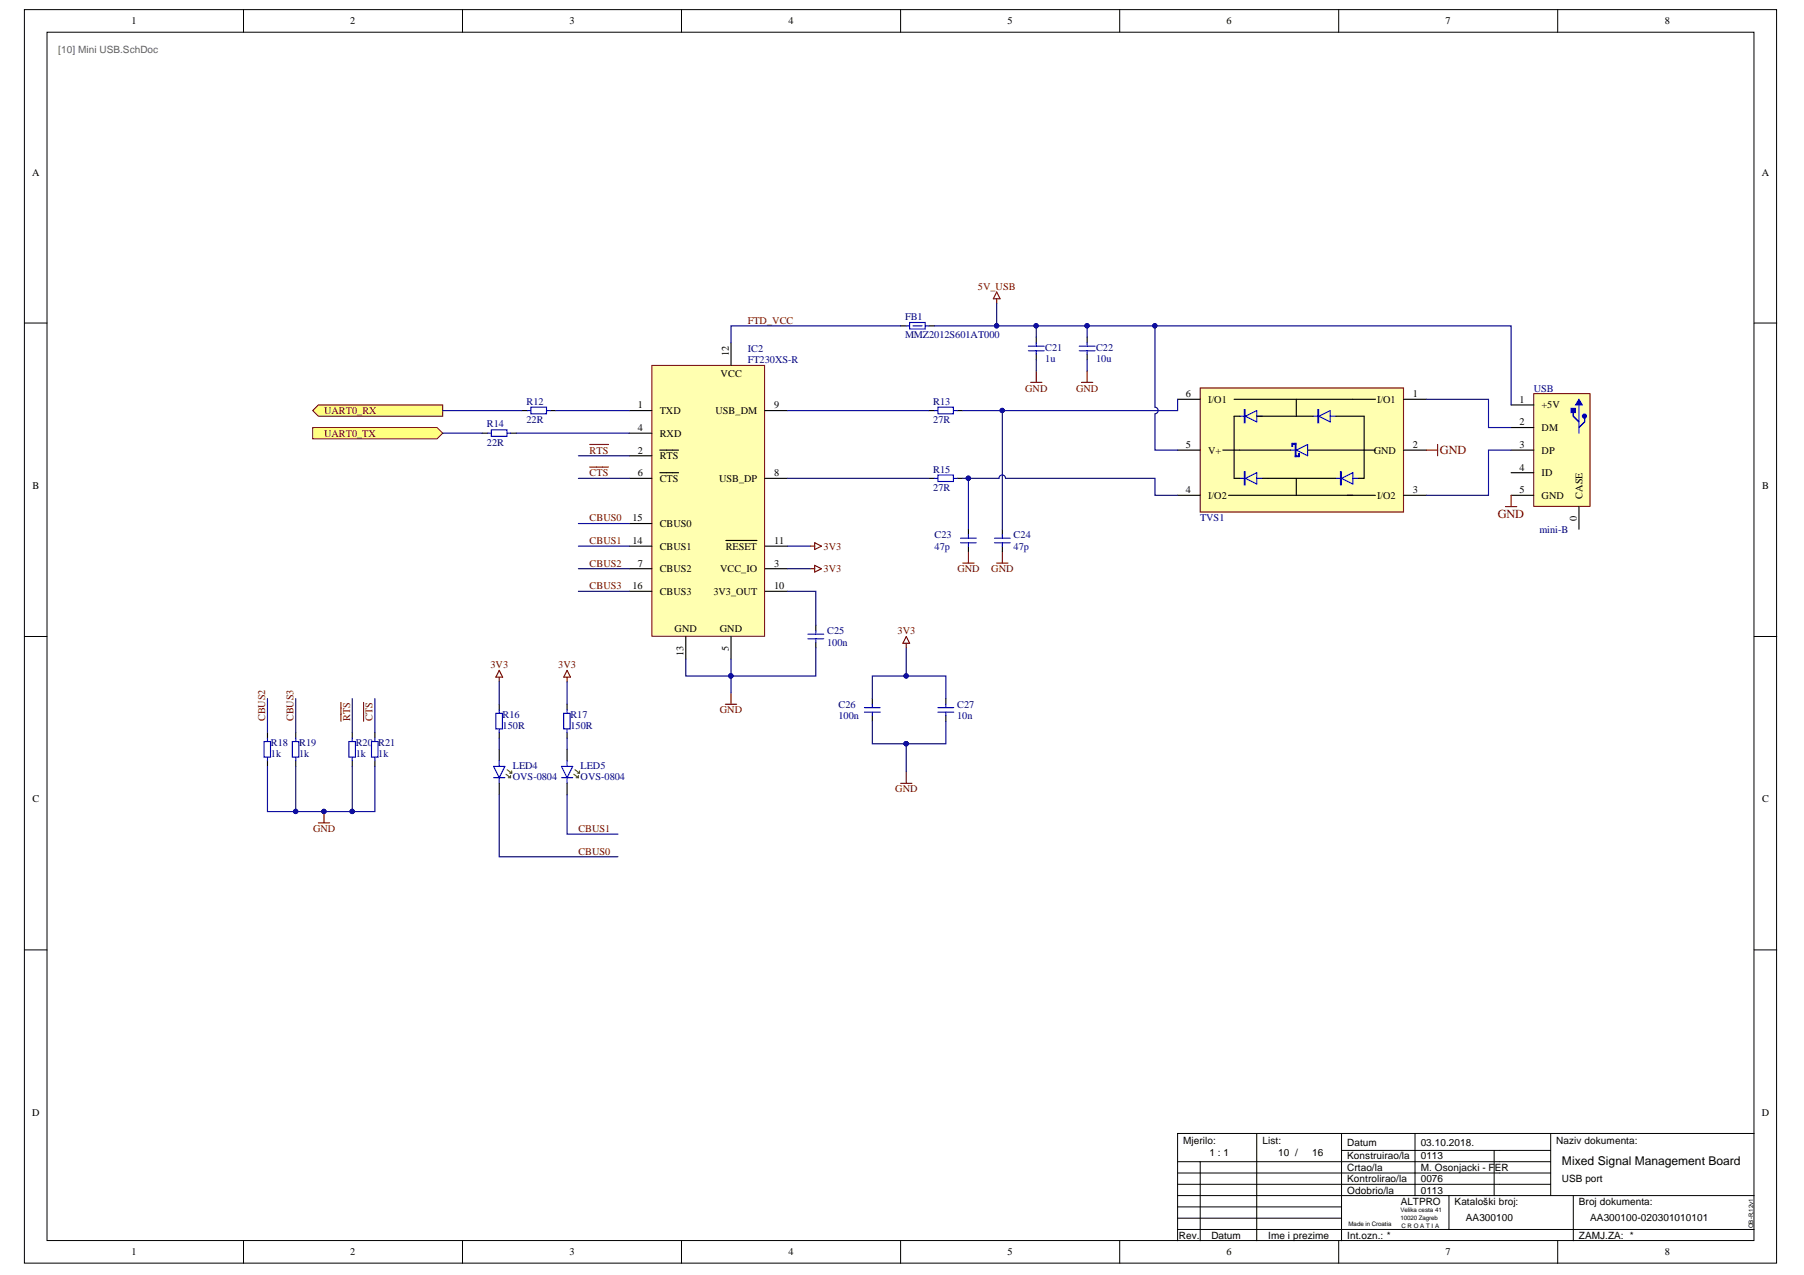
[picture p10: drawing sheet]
<svg xmlns="http://www.w3.org/2000/svg" width="297mm" height="210mm" viewBox="0 0 297 210" stroke-linecap="round" stroke-linejoin="round" font-family="sans-serif">
<defs><g id="words">
<g font-size="2" fill="#800000">
<text x="237.1" y="74.8">GND</text>
<text x="246.6" y="85.2">GND</text>
</g>
<text font-size="2" x="257.2" y="191.8">Mixed Signal Management Board</text>
<g font-size="1.7">
<text x="21.7" y="4">1</text>
<text x="57.7" y="4">2</text>
<text x="93.7" y="4">3</text>
<text x="129.8" y="4">4</text>
<text x="165.9" y="4">5</text>
<text x="202" y="4">6</text>
<text x="238" y="4">7</text>
<text x="274.1" y="4">8</text>
<text x="5.3" y="28.9">A</text>
<text x="290.1" y="28.9">A</text>
<text x="120" y="58.7" transform="rotate(-90 120 58.7)">12</text>
<text x="118.7" y="62">VCC</text>
<text x="195.3" y="65.4">6</text>
<text x="232.6" y="65.4">1</text>
<text x="105" y="67.2">1</text>
<text x="105" y="71">4</text>
<text x="108.6" y="68.2">TXD</text>
<text x="108.6" y="71.9">RXD</text>
<text x="117.8" y="68.2">USB_DM</text>
<text x="127.5" y="67.2">9</text>
<text x="198.9" y="66.3">I/O1</text>
<text x="226.7" y="66.3">I/O1</text>
<text x="250.2" y="66.3">1</text>
<text x="250.2" y="70">2</text>
<text x="253.8" y="67.2">+5V</text>
<text x="253.8" y="71">DM</text>
<text x="105" y="74.7">2</text>
<text x="108.6" y="75.6">RTS</text>
<text x="195.3" y="73.8">5</text>
<text x="198.9" y="74.7">V+</text>
<text x="226.2" y="74.7">GND</text>
<text x="232.6" y="73.8">2</text>
<text x="250.2" y="73.8">3</text>
<text x="250.2" y="77.5">4</text>
<text x="253.8" y="74.7">DP</text>
<text x="5.3" y="80.5">B</text>
<text x="105" y="78.4">6</text>
<text x="108.6" y="79.3">CTS</text>
<text x="118.4" y="79.3">USB_DP</text>
<text x="127.5" y="78.4">8</text>
<text x="195.3" y="81.2">4</text>
<text x="198.9" y="82.1">I/O2</text>
<text x="226.7" y="82.1">I/O2</text>
<text x="232.6" y="81.2">3</text>
<text x="250.2" y="81.2">5</text>
<text x="253.8" y="78.4">ID</text>
<text x="253.8" y="82.1">GND</text>
<text x="260.6" y="82.1" transform="rotate(-90 260.6 82.1)">CASE</text>
<text x="290.1" y="80.5">B</text>
<text x="104.2" y="89.6">14</text>
<text x="104.2" y="85.8">15</text>
<text x="108.6" y="86.8">CBUS0</text>
<text x="127.5" y="89.6">11</text>
<text x="259.6" y="85.7" transform="rotate(-90 259.6 85.7)">0</text>
<text x="105" y="93.3">7</text>
<text x="108.6" y="94.2">CBUS2</text>
<text x="108.6" y="90.5">CBUS1</text>
<text x="118.6" y="94.2">VCC_IO</text>
<text x="119.5" y="90.5">RESET</text>
<text x="127.5" y="93.3">3</text>
<text x="104.2" y="97">16</text>
<text x="108.6" y="97.9">CBUS3</text>
<text x="117.5" y="97.9">3V3_OUT</text>
<text x="127.5" y="97">10</text>
<text x="111.1" y="104">GND</text>
<text x="112.6" y="108" transform="rotate(-90 112.6 108)">13</text>
<text x="118.5" y="104">GND</text>
<text x="120" y="107.1" transform="rotate(-90 120 107.1)">5</text>
<text x="5.3" y="132.1">C</text>
<text x="290.1" y="132.1">C</text>
<text x="5.3" y="183.7">D</text>
<text x="290.1" y="183.7">D</text>
<text x="21.7" y="206.7">1</text>
<text x="57.7" y="206.7">2</text>
<text x="93.7" y="206.7">3</text>
<text x="129.8" y="206.7">4</text>
<text x="165.9" y="206.7">5</text>
<text x="202" y="206.7">6</text>
<text x="238" y="206.7">7</text>
<text x="274.1" y="206.7">8</text>
</g>
<g font-size="1.7" fill="#800000">
<text x="161" y="47.7">5V_USB</text>
<text x="123.1" y="53.3">FTD_VCC</text>
<text x="168.8" y="64.5">GND</text>
<text x="177.2" y="64.5">GND</text>
<text x="53.4" y="71.9">UART0_TX</text>
<text x="53.4" y="68.2">UART0_RX</text>
<text x="97.1" y="74.7">RTS</text>
<text x="97.1" y="78.4">CTS</text>
<text x="97.1" y="89.6">CBUS1</text>
<text x="97.1" y="85.8">CBUS0</text>
<text x="97.1" y="93.3">CBUS2</text>
<text x="135.6" y="94.2">3V3</text>
<text x="135.6" y="90.5">3V3</text>
<text x="157.6" y="94.2">GND</text>
<text x="163.2" y="94.2">GND</text>
<text x="97.1" y="97">CBUS3</text>
<text x="147.8" y="104.4">3V3</text>
<text x="80.8" y="110">3V3</text>
<text x="91.9" y="110">3V3</text>
<text x="43.7" y="118.7" transform="rotate(-90 43.7 118.7)">CBUS2</text>
<text x="48.3" y="118.7" transform="rotate(-90 48.3 118.7)">CBUS3</text>
<text x="57.6" y="118.7" transform="rotate(-90 57.6 118.7)">RTS</text>
<text x="61.4" y="118.7" transform="rotate(-90 61.4 118.7)">CTS</text>
<text x="118.5" y="117.4">GND</text>
<text x="147.4" y="130.4">GND</text>
<text x="51.5" y="137">GND</text>
<text x="95.2" y="137">CBUS1</text>
<text x="95.2" y="140.7">CBUS0</text>
</g>
<g font-size="1.7" fill="#000080">
<text x="149" y="52.7">FB1</text>
<text x="123.1" y="58">IC2</text>
<text x="123.1" y="59.8">FT230XS-R</text>
<text x="149" y="55.7">MMZ2012S601AT000</text>
<text x="172.1" y="57.7">C21</text>
<text x="172.1" y="59.6">1u</text>
<text x="180.5" y="57.7">C22</text>
<text x="180.5" y="59.6">10u</text>
<text x="252.5" y="64.5">USB</text>
<text x="80.2" y="70.4">R14</text>
<text x="86.7" y="66.7">R12</text>
<text x="86.7" y="69.7">22R</text>
<text x="153.7" y="66.7">R13</text>
<text x="153.7" y="69.7">27R</text>
<text x="80.2" y="73.4">22R</text>
<text x="153.7" y="77.9">R15</text>
<text x="153.7" y="80.8">27R</text>
<text x="153.9" y="88.6">C23</text>
<text x="166.9" y="88.6">C24</text>
<text x="197.6" y="85.8">TVS1</text>
<text x="253.5" y="87.7">mini-B</text>
<text x="153.9" y="90.5">47p</text>
<text x="166.9" y="90.5">47p</text>
<text x="136.2" y="104.4">C25</text>
<text x="136.2" y="106.3">100n</text>
<text x="82.8" y="118.2">R16</text>
<text x="93.9" y="118.2">R17</text>
<text x="138.1" y="116.5">C26</text>
<text x="138.1" y="118.4">100n</text>
<text x="157.6" y="116.5">C27</text>
<text x="157.6" y="118.4">10n</text>
<text x="44.6" y="122.8">R18</text>
<text x="44.6" y="124.7">1k</text>
<text x="49.3" y="122.8">R19</text>
<text x="49.3" y="124.7">1k</text>
<text x="58.6" y="122.8">R20</text>
<text x="58.6" y="124.7">1k</text>
<text x="62.3" y="122.8">R21</text>
<text x="62.3" y="124.7">1k</text>
<text x="82.8" y="120">150R</text>
<text x="93.9" y="120">150R</text>
<text x="84.4" y="126.6">LED4</text>
<text x="84.4" y="128.4">OVS-0804</text>
<text x="95.6" y="126.6">LED5</text>
<text x="95.6" y="128.4">OVS-0804</text>
</g>
<text font-size="1.6" fill="#606060" x="9.6" y="8.7">[10] Mini USB.SchDoc</text>
<g font-size="1.6">
<text x="194.8" y="188.3">Mjerilo:</text>
<text x="199.1" y="190.3">1 : 1</text>
<text x="207.9" y="188.3">List:</text>
<text x="210.5" y="190.3">10 /</text>
<text x="216" y="190.3">16</text>
<text x="221.8" y="188.7">Datum</text>
<text x="221.8" y="190.9">Konstruirao/la</text>
<text x="233.9" y="188.7">03.10.2018.</text>
<text x="233.9" y="190.9">0113</text>
<text x="256.3" y="188.3">Naziv dokumenta:</text>
<text x="221.8" y="192.7">Crtao/la</text>
<text x="221.8" y="194.6">Kontrolirao/la</text>
<text x="221.8" y="196.5">Odobrio/la</text>
<text x="233.9" y="194.6">0076</text>
<text x="233.9" y="192.7">M. Osonjacki - FER</text>
<text x="233.9" y="196.5">0113</text>
<text x="257.2" y="194.6">USB port</text>
<text x="194.1" y="203.9">Rev.</text>
<text x="199.5" y="203.9">Datum</text>
<text x="208.8" y="203.9">Ime i prezime</text>
<text x="221.8" y="203.9">Int.ozn.: *</text>
<text x="230.6" y="198.4">ALTPRO</text>
<text x="239.5" y="198.4">Kataloški broj:</text>
<text x="241.4" y="200.9">AA300100</text>
<text x="260" y="198.4">Broj dokumenta:</text>
<text x="260" y="203.9">ZAMJ.ZA: *</text>
<text x="261.8" y="200.9">AA300100-020301010101</text>
</g>
<g font-size="1">
<text x="222" y="201.8">Made in Croatia</text>
<text x="230.6" y="199.6">Velika cesta 41</text>
<text x="230.6" y="200.9">10020 Zagreb</text>
<text x="230.8" y="202.2">C R O A T I A</text>
<text x="288.6" y="202.2" transform="rotate(-90 288.6 202.2)">OB-R.12v1</text>
</g>
</g></defs>
<g fill="#fff" stroke="#000" stroke-width=".16">
<path d="M4 1.6h288.5v206.4h-288.5z"/>
<path d="M7.7 5.3h281.1v198.9h-281.1z"/>
</g>
<g fill="none" stroke="#000" stroke-width=".16">
<path d="M40.1 1.6v3.7M76.2 1.6v3.7M112.2 1.6v3.7M148.3 1.6v3.7M184.4 1.6v3.7M220.4 1.6v3.7M256.5 1.6v3.7M4 53.2h3.7M288.8 53.2h3.8M4 104.8h3.7M288.8 104.8h3.8M4 156.4h3.7"/>
<path d="M288.8 156.4h3.8M193.9 191.3h3.7v13M193.9 198.7h27M193.9 195h61.4M193.9 193.1h61.4M197.6 191.3h57.7M206.9 186.6v17.7M220.9 186.6v17.7M220.9 189.4h34.4M233 186.6v10.2h-39.1M233 196.8h55.8M238.6 196.8v5.6"/>
<path d="M246 189.4v7.4M255.3 186.6v10.2M259.1 196.8v7.5M288.8 186.6h-94.9v17.7M40.1 204.3v3.7M76.2 204.3v3.7M112.2 204.3v3.7M148.3 204.3v3.7M184.4 204.3v3.7M193.9 202.4h94.9M193.9 200.5h27M220.4 204.3v3.7"/>
<path d="M256.5 204.3v3.7"/>
</g>
<path d="M107.3 60.2h18.6v44.5h-18.6z" fill="#ffffb0" stroke="#800000" stroke-width=".16"/>
<g fill="none" stroke="#000" stroke-width=".19">
<path d="M120.4 56.4v3.8M103.6 67.6h3.7M103.6 75h3.7M103.6 71.3h3.7M103.6 78.8h3.7M108.6 74.1h3.1M108.6 77.8h3.1M126 67.6h3.7M126 78.8h3.7M152.9 67.6h1M157.6 67.6h.9M103.6 93.6h3.7"/>
<path d="M103.6 97.3h3.7M103.6 89.9h3.7M103.6 86.2h3.7M119.5 89h5.1M126 93.6h3.7M126 97.3h3.7M126 89.9h3.7M112.9 104.8v3.7M120.4 104.8v3.7"/>
</g>
<path d="M153.9 67.6h.7M156.9 67.6h.7" fill="none" stroke="#00f" stroke-width=".19"/>
<path d="M154.4 67h2.6v1.1h-2.6z" fill="#fff" stroke="#00f" stroke-width=".19"/>
<path d="M159.5 87.1v1M159.5 89.9v.9M82.2 115.9v1M134.3 102.9v1M134.3 105.7v.9M82.2 120.6v.9" fill="none" stroke="#000" stroke-width=".19"/>
<path d="M158.2 88.6h2.6M158.2 89.4h2.6M159.5 88.1v.5M159.5 89.4v.5M82.2 116.9v.7M82.2 119.8v.8M133 104.4h2.6M133 105.2h2.6M134.3 103.9v.5M134.3 105.2v.5" fill="none" stroke="#00f" stroke-width=".19"/>
<path d="M158.5 92.7h1.9M159.5 90.8v1.9M164.1 92.7h1.9M165 90.8v1.9M119.4 115.9h1.9M120.4 114.1v1.8" fill="none" stroke="#800000" stroke-width=".19"/>
<path d="M81.6 117.4h1.1v2.6h-1.1z" fill="#fff" stroke="#00f" stroke-width=".19"/>
<path d="M93.4 115.9v1M93.4 120.6v.9" fill="none" stroke="#000" stroke-width=".19"/>
<path d="M93.4 116.9v.7M93.4 119.8v.8" fill="none" stroke="#00f" stroke-width=".19"/>
<path d="M92.8 117.4h1.1v2.6h-1.1z" fill="#fff" stroke="#00f" stroke-width=".19"/>
<path d="M82.2 110.4l.6 1.1h-1.2zM82.2 111.5v.7M93.4 110.4l.5 1.1h-1.1zM93.4 111.5v.7" fill="none" stroke="#800000" stroke-width=".19"/>
<path d="M44 120.6v.9M44 125.2v1" fill="none" stroke="#000" stroke-width=".19"/>
<path d="M44 121.5v.8M44 124.5v.7" fill="none" stroke="#00f" stroke-width=".19"/>
<path d="M43.5 122.1h1v2.5h-1z" fill="#fff" stroke="#00f" stroke-width=".19"/>
<path d="M48.7 120.6v.9M48.7 125.2v1" fill="none" stroke="#000" stroke-width=".19"/>
<path d="M48.7 121.5v.8M48.7 124.5v.7" fill="none" stroke="#00f" stroke-width=".19"/>
<path d="M48.1 122.1h1.1v2.5h-1.1z" fill="#fff" stroke="#00f" stroke-width=".19"/>
<path d="M58 120.6v.9M58 125.2v1" fill="none" stroke="#000" stroke-width=".19"/>
<path d="M58 121.5v.8M58 124.5v.7" fill="none" stroke="#00f" stroke-width=".19"/>
<path d="M57.4 122.1h1.1v2.5h-1.1z" fill="#fff" stroke="#00f" stroke-width=".19"/>
<path d="M61.7 120.6v.9M61.7 125.2v1" fill="none" stroke="#000" stroke-width=".19"/>
<path d="M61.7 121.5v.8M61.7 124.5v.7" fill="none" stroke="#00f" stroke-width=".19"/>
<path d="M61.2 122.1h1v2.5h-1z" fill="#fff" stroke="#00f" stroke-width=".19"/>
<path d="M56.1 115.6v3.1M59.9 115.6v3.1M148.3 129h1.9M149.2 127.1v1.9" fill="none" stroke="#800000" stroke-width=".19"/>
<path d="M148.3 53.7h.9M152.9 53.7h1M143.6 115v.9M143.6 117.8v.9M155.7 115v.9M155.7 117.8v.9" fill="none" stroke="#000" stroke-width=".19"/>
<path d="M149.2 53.7h.8M152.2 53.7h.7M142.3 116.5h2.6M142.3 117.2h2.6M143.6 115.9v.6M143.6 117.2v.6M154.4 116.5h2.6M154.4 117.2h2.6M155.7 115.9v.6M155.7 117.2v.6" fill="none" stroke="#00f" stroke-width=".19"/>
<path d="M149.8 53.1h2.5v1.1h-2.5z" fill="#fff" stroke="#00f" stroke-width=".19"/>
<path d="M150.3 53.7h1.5" fill="none" stroke="#00f" stroke-width=".19"/>
<path d="M169.7 62.9h1.9M170.6 61.1v1.8M52.4 135.5h1.9M53.3 133.6v1.9" fill="none" stroke="#800000" stroke-width=".19"/>
<circle cx="53.3" cy="133.6" r=".35" fill="#000080" stroke="#000080" stroke-width=".16"/>
<path d="M252.5 64.8h9.3v18.6h-9.3z" fill="#ffffb0" stroke="#800000" stroke-width=".16"/>
<path d="M248.8 66.7h3.7M248.8 70.4h3.7M248.8 74.1h3.7M248.8 77.8h3.7M260 83.4v3.7" fill="none" stroke="#000" stroke-width=".19"/>
<path d="M259.1 67.6v.9l.9 1-.9-1zM260 66.7v4.6M260.9 68.5v1l-.9 .9 .9-.9z" fill="none" stroke="#00f" stroke-width=".19"/>
<path d="M260 65.7l.5 1h-1.1z" fill="#00f"/>
<path d="M260 65.7l.5 1h-1.1z" fill="none" stroke="#00f" stroke-width=".16"/>
<g fill="#00f" stroke="#00f" stroke-width=".16">
<path d="M258.7 67.2h.7v.7h-.7z"/>
<circle cx="260.9" cy="68.5" r=".35"/>
</g>
<path d="M248.8 81.5h3.7" fill="none" stroke="#000" stroke-width=".19"/>
<path d="M197.6 63.9h33.5v20.4h-33.5z" fill="#ffffb0" stroke="#800000" stroke-width=".19"/>
<g fill="none" stroke="#000" stroke-width=".19">
<path d="M193.9 65.7h3.7M193.9 74.1h3.7M201.3 74.1h11.2M203.2 65.7h23.3M204.1 68.5h-.9v10.3h.9M206.9 68.5h9.3M207.9 78.8h12.1M213.4 65.7v2.8M213.4 78.8v2.7M215.3 74.1h11.2M220 68.5h4.6v10.3h-.9M231.1 65.7h3.8"/>
<path d="M231.1 74.1h3.8M193.9 81.5h3.7M202.3 81.5h24.2M231.1 81.5h3.8"/>
</g>
<g fill="none" stroke="#00f" stroke-width=".19">
<path d="M204.1 68.5h1M204.1 78.8h1M205.1 68.5l1.8-.9v1.9zM205.1 78.8l1.8-1v1.9zM206.9 68.5h1M206.9 78.8h1M212.5 74.1h.9M213.4 74.1l1.9-.9v1.8zM216.2 68.5h1M217.2 68.5l1.8-.9v1.9zM219 68.5h1M220 78.8h.9"/>
<path d="M220.9 78.8l1.9-1v1.9zM222.8 78.8h.9"/>
</g>
<g fill="#00f" stroke="#00f" stroke-width=".16">
<path d="M213.3 73h.1v2.2h-.1z"/>
<path d="M212.9 73h.5v.1h-.5z"/>
<path d="M212.7 73h.1v.5h-.1z"/>
<path d="M213.3 75h.5v.2h-.5z"/>
<path d="M213.8 74.7h.1v.5h-.1z"/>
<path d="M217 67.4h.1v2.2h-.1z"/>
<path d="M220.7 77.6h.2v2.2h-.2z"/>
<path d="M204.9 67.4h.1v2.2h-.1z"/>
<path d="M204.9 77.6h.1v2.2h-.1z"/>
</g>
<path d="M164.1 48.1l.6 1.1h-1.1zM164.1 49.2v.7M234.9 74.1h1.8M236.7 73.2v1.8M247.9 83.4h1.8M248.8 81.5v1.9" fill="none" stroke="#800000" stroke-width=".19"/>
<g fill="#ffff80" stroke="#800000" stroke-width=".16">
<path d="M51.5 70.4h20.5l.9 .9-.9 .9h-20.5z" fill-rule="evenodd"/>
<path d="M51.5 67.6l.9-.9h20.5v1.8h-20.5z" fill-rule="evenodd"/>
</g>
<path d="M79.4 71.3h.9M84.1 71.3h.9" fill="none" stroke="#000" stroke-width=".19"/>
<path d="M80.3 71.3h.8M83.3 71.3h.8" fill="none" stroke="#00f" stroke-width=".19"/>
<path d="M80.9 70.8h2.6v1h-2.6z" fill="#fff" stroke="#00f" stroke-width=".19"/>
<path d="M85.9 67.6h1M90.6 67.6h.9" fill="none" stroke="#000" stroke-width=".19"/>
<path d="M86.9 67.6h.7M89.8 67.6h.8" fill="none" stroke="#00f" stroke-width=".19"/>
<path d="M87.4 67h2.6v1.1h-2.6z" fill="#fff" stroke="#00f" stroke-width=".19"/>
<path d="M97.1 73.2h3.1M97.1 76.9h3.1M178.1 62.9h1.8M179 61.1v1.8" fill="none" stroke="#800000" stroke-width=".19"/>
<path d="M170.6 55.5v.9M170.6 58.3v.9M179 55.5v.9M179 58.3v.9M152.9 78.8h1M157.6 78.8h.9M165 87.1v1M165 89.9v.9M82.2 123.4v1.8M82.2 129v1.8M93.4 123.4v1.8M93.4 129v1.8" fill="none" stroke="#000" stroke-width=".19"/>
<g fill="none" stroke="#00f" stroke-width=".19">
<path d="M169.3 57h2.6M169.3 57.7h2.6M170.6 56.4v.6M170.6 57.7v.6M177.7 57h2.6M177.7 57.7h2.6M179 56.4v.6M179 57.7v.6M153.9 78.8h.7M156.9 78.8h.7M163.7 88.6h2.6M163.7 89.4h2.6"/>
<path d="M165 88.1v.5M165 89.4v.5M81.3 126.2h1.8l-.9 1.8zM81.3 128h1.8M82.2 125.2v1M82.2 128v1M92.4 126.2h1.9l-.9 1.8zM92.4 128h1.9M93.4 125.2v1M93.4 128v1"/>
</g>
<path d="M83.3 127.5l.8 .5M83.5 126.7l.8 .6M83.7 128h.4M83.9 127.3h.4M84.1 127.7v.3M84.3 126.9v.4M94.5 127.5l.7 .5M94.7 126.7l.7 .6M94.9 128h.3M95 127.3h.4M95.2 127.7v.3M95.4 126.9v.4" fill="none" stroke="#00bf00" stroke-width=".19"/>
<path d="M154.4 78.2h2.6v1.1h-2.6z" fill="#fff" stroke="#00f" stroke-width=".19"/>
<path d="M133.4 93.6h.7M133.4 89.9h.7M134.1 93.1l1.2 .5-1.2 .6zM134.1 89.4l1.2 .5-1.2 .6zM149.2 104.8l.6 1.1h-1.1zM149.2 105.9v.7" fill="none" stroke="#800000" stroke-width=".19"/>
<g fill="none" stroke="#000080" stroke-width=".19">
<path d="M148.3 53.7h-27.9v2.7M153.9 53.7h94.9v13M164.1 49.9v3.8M170.6 53.7v1.8M170.6 59.2v1.9M179 53.7v1.8M179 59.2v1.9M190.2 53.7v13.3a.54 .54 0 0 1 .5 .6 .54 .54 0 0 1-.5 .5M72.9 67.6h13M72.9 71.3h6.5M85 71.3h18.6M91.5 67.6h12.1"/>
<path d="M95.2 75h8.4M95.2 78.8h8.4M129.7 78.8h23.2M129.7 67.6h23.2M158.5 78.8h1v8.3M158.5 67.6h6.5v19.5M165.6 78.8a.54 .54 0 0 0-.6-.6 .54 .54 0 0 0-.5 .6h-5M165.6 78.8h24.6v2.7h3.7M190.2 68.2v5.9h3.7M193.9 65.7v1.9h-28.9M234.9 65.7h10.2v4.7h3.7M248.8 74.1h-3.7v7.4h-10.2"/>
<path d="M95.2 86.2h8.4M95.2 97.3h8.4M95.2 89.9h8.4M95.2 93.6h8.4M129.7 97.3h4.6v5.6M129.7 89.9h3.7M129.7 93.6h3.7M44 115v5.6M48.7 115v5.6M58 115v5.6M61.7 115v5.6M82.2 112.2v3.7"/>
<path d="M93.4 112.2v3.7M120.4 108.5v5.6M134.3 106.6v4.7h-21.4v-2.8M143.6 118.7v3.8h5.6M143.6 115v-3.7h12.1v3.7M149.2 106.6v4.7M155.7 118.7v3.8h-6.5M44 126.2v7.4h14v-7.4M48.7 126.2v7.4M61.7 126.2v7.4h-3.7M82.2 130.8v10.2h19.5M82.2 121.5v1.9"/>
<path d="M93.4 130.8v6.5h8.3M93.4 121.5v1.9M149.2 122.5v4.6"/>
</g>
<g fill="#000080" stroke="#000080" stroke-width=".16">
<circle cx="120.3" cy="111.3" r=".35"/>
<circle cx="149.2" cy="122.4" r=".35"/>
<circle cx="48.7" cy="133.6" r=".35"/>
<circle cx="53.3" cy="133.6" r=".35"/>
<circle cx="58" cy="133.6" r=".35"/>
<circle cx="159.4" cy="78.7" r=".35"/>
<circle cx="165" cy="67.6" r=".35"/>
<circle cx="164.1" cy="53.6" r=".35"/>
<circle cx="170.6" cy="53.6" r=".35"/>
<circle cx="179" cy="53.6" r=".35"/>
<circle cx="190.1" cy="53.6" r=".35"/>
<circle cx="149.2" cy="111.3" r=".35"/>
</g>
<use href="#words"/>
</svg>
